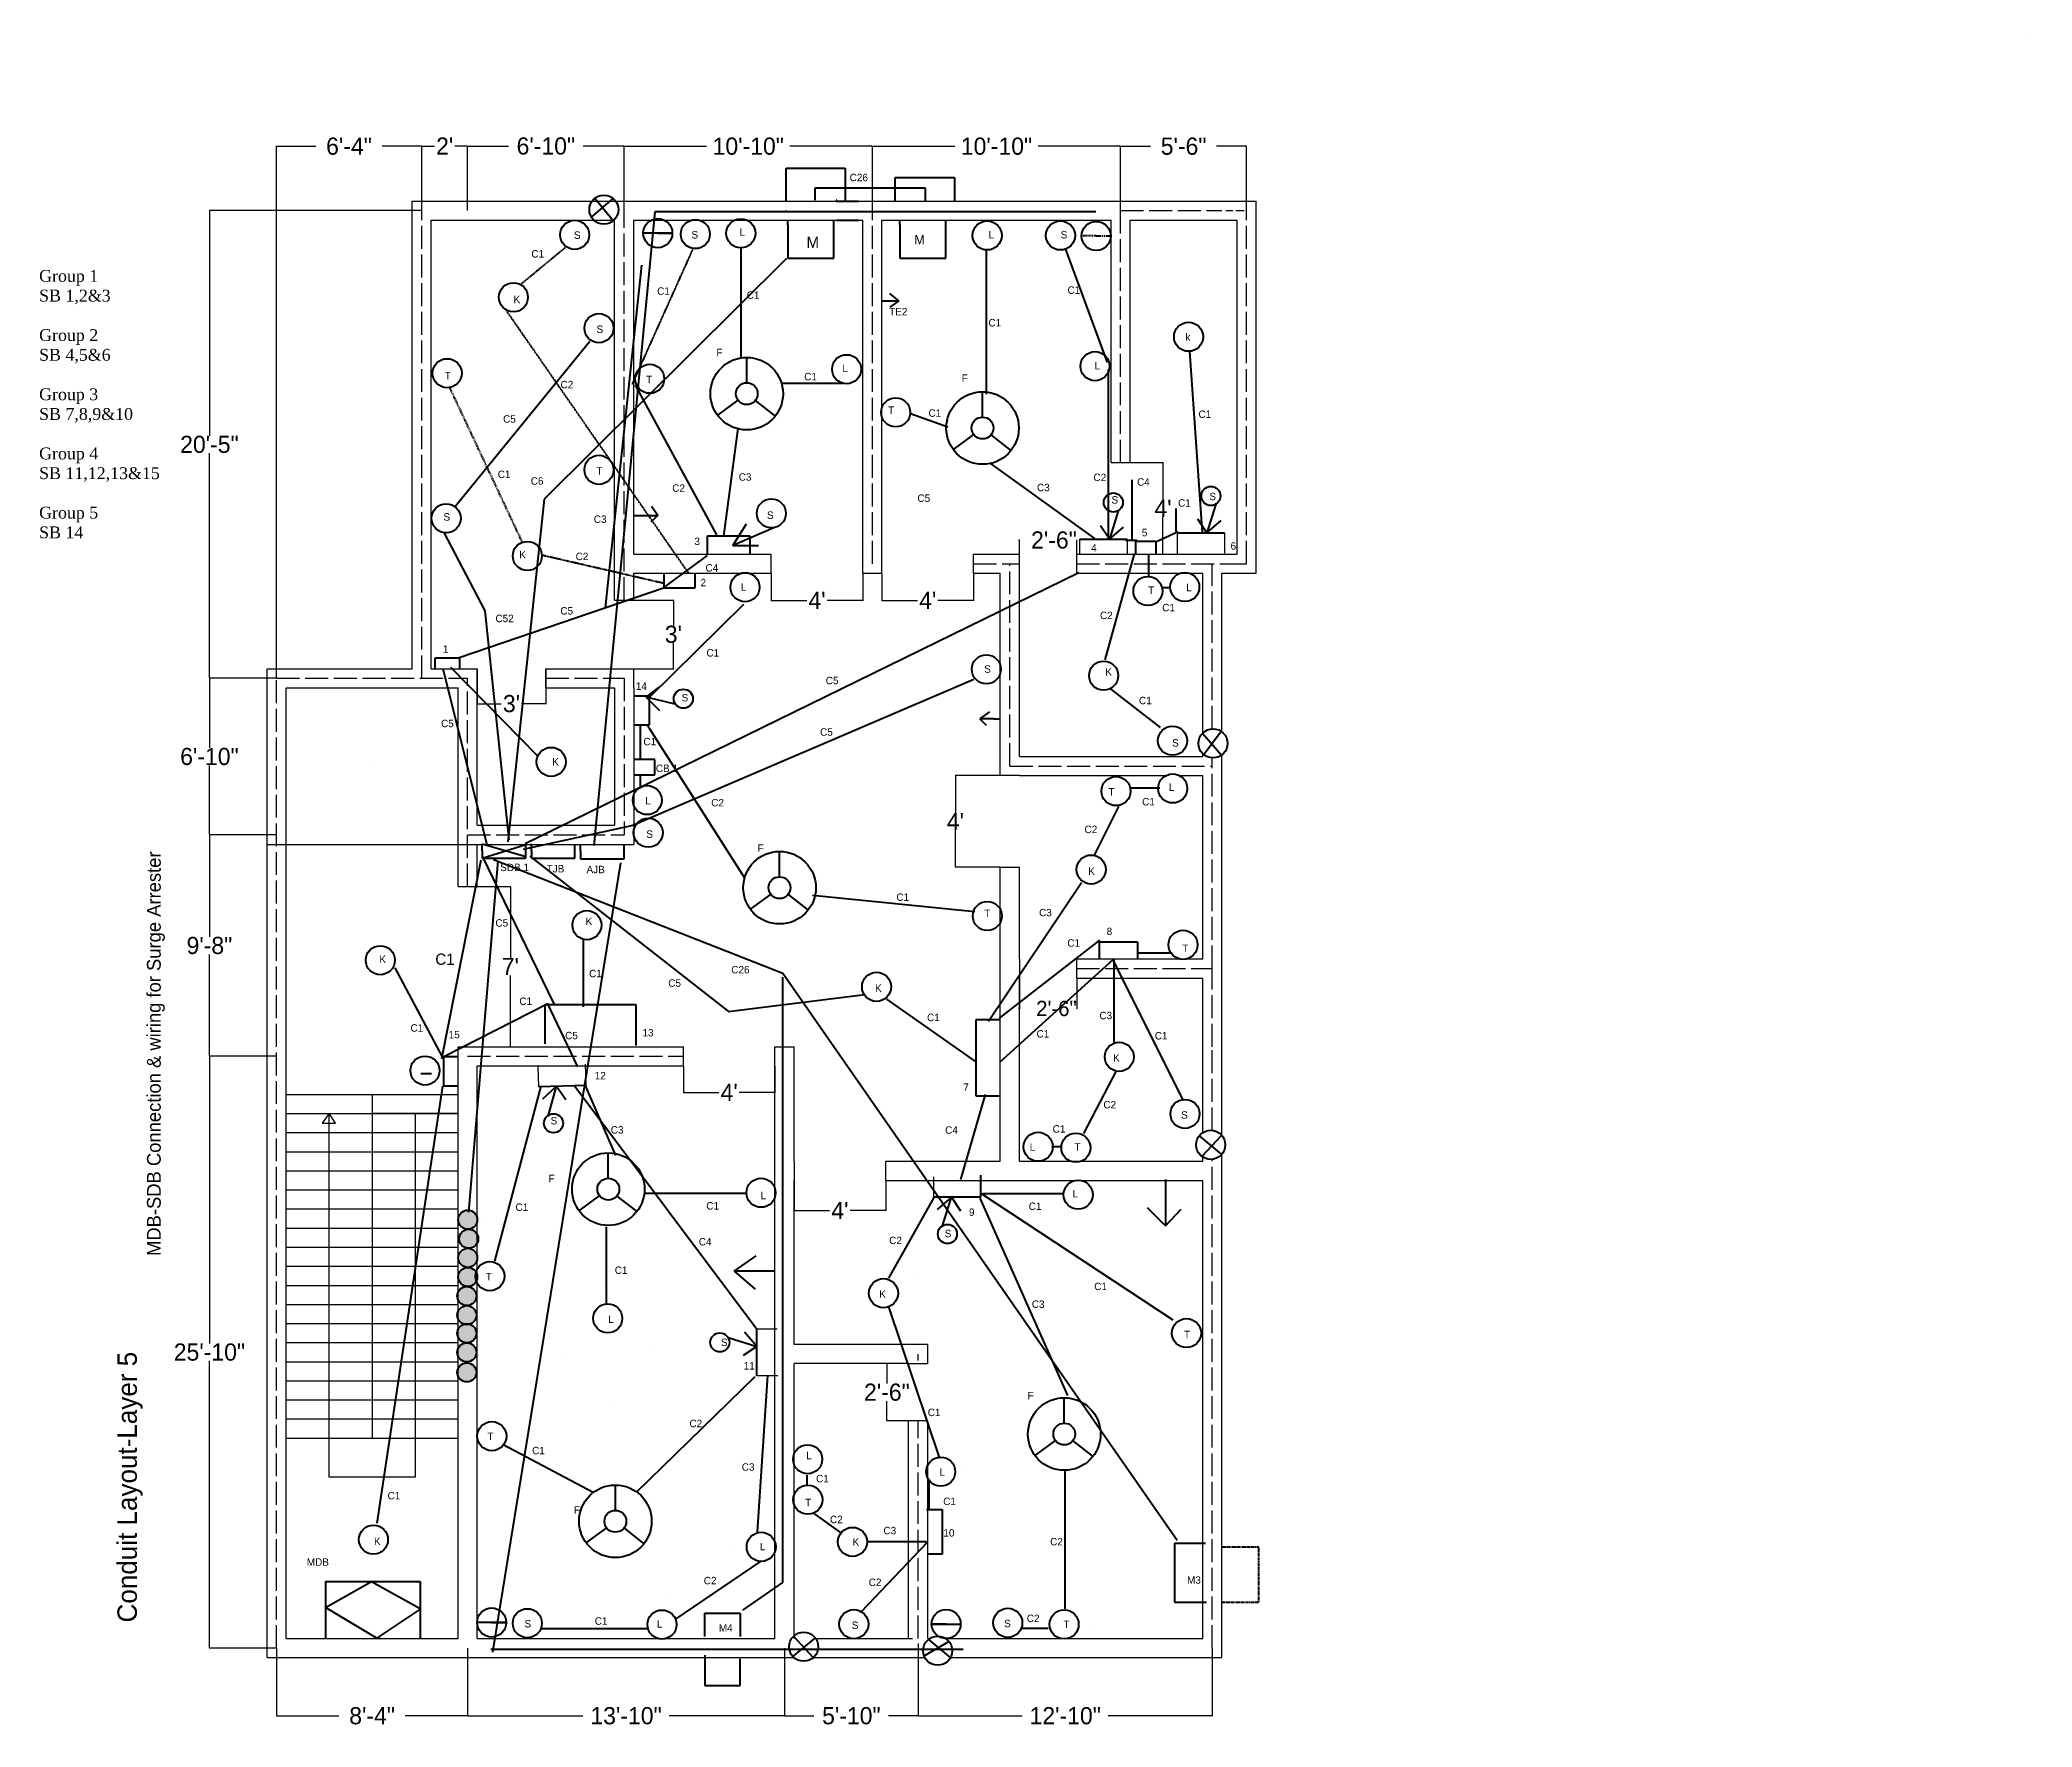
# Model space of a CAD drawing. Header units: inches. Extents: x -160 to 883, y -66 to 818.
import ezdxf

# ---------------------------------------------------------------- set-up
doc = ezdxf.new("R2010")
doc.units = ezdxf.units.IN
doc.header["$MEASUREMENT"] = 0
for name, pattern in [('ACAD_ISO02W100', [15, 12, -3]), ('ACAD_ISO03W100', [30, 12, -18]), ('DASHED', [0.75, 0.5, -0.25]), ('DASHED2', [0.375, 0.25, -0.125]), ('DASHEDX2', [1.5, 1, -0.5]), ('PHANTOMX2', [5, 2.5, -0.5, 0.5, -0.5, 0.5, -0.5])]:
    doc.linetypes.add(name, pattern=pattern)
doc.dimstyles.get("Standard").update_dxf_attribs({"dimtxt": 9, "dimasz": 0.18, "dimexe": 0.18, "dimexo": 0.0625, "dimgap": 0.09, "dimtad": 0, "dimtih": 1, "dimtoh": 1, "dimdec": 0, "dimzin": 0, "dimdsep": 46, "dimlunit": 3, "dimtxsty": 'Standard', "dimcen": 0.09, "dimaunit": 1, "dimadec": 0, "dimazin": 0, "dimtfac": 1, "dimtdec": 0, "dimtofl": 0, "dimtmove": 0, "dimatfit": 3, "dimfxl": 1, "dimtolj": 1, "dimtzin": 0, "dimarcsym": 0})

msp = doc.modelspace()

# ---------------------------------------------------------------- texts
at = {"lineweight": 106, "attachment_point": 1}
for s, insert, char_height, width in [('{\\fTimes New Roman|b0|i0|c0|p18;8888}', (883, 817.6), 0.1, 366.82), ('{\\C3;C26}', (264, 747.4), 3.9, 189.69), ('S', (119.6, 717.2), 3.9, 189.69), ('S', (181.2, 717.4), 3.9, 189.69), ('L', (206.3, 718.8), 3.9, 189.69), ('{\\C3;M}', (241.4, 714.4), 5.9, 189.69), ('{\\C3;M}', (297.9, 715.3), 4.9, 189.69), ('L', (336.8, 717.4), 3.9, 189.69), ('S', (374.5, 717.4), 3.9, 189.69), ('C1', (97.3, 707.4), 3.9, 189.69), ('{\\fTimes New Roman|b0|i0|c0|p18;\\C1;Group 1 \\PSB 1,2&3\\P\\PGroup 2\\PSB 4,5&6\\P\\PGroup 3\\PSB 7,8,9&10\\P\\PGroup 4\\PSB 11,12,13&15\\P\\PGroup 5\\PSB 14}', (-160.5, 697), 6.2, 111.5), ('K', (88, 683.5), 3.9, 189.69), ('C1', (163.2, 687.9), 3.9, 189.69), ('C1', (210.1, 685.8), 3.9, 189.69), ('C1', (378.1, 688.4), 3.9, 189.69), ('{\\C3;S}', (131.4, 667.9), 3.9, 189.69), ('  TE2', (281.8, 677.1), 3.9, 189.69), ('C1', (336.7, 671.3), 3.9, 189.69), ('k', (439.8, 663.8), 3.9, 189.69), ('F', (194.2, 655.7), 3.9, 189.69), ('L', (260.2, 647.4), 3.9, 189.69), ('L', (392.3, 648.8), 3.9, 189.69), ('T', (52, 643.6), 3.9, 189.69), ('C2', (112.6, 638.9), 3.9, 189.69), ('T', (157.4, 641.6), 3.9, 189.69), ('C1', (240.2, 643.1), 3.9, 189.69), ('F', (322.7, 642.3), 3.9, 189.69), ('{\\C3;C5}', (82.5, 620.9), 3.9, 189.69), ('T', (284.2, 625.5), 3.9, 189.69), ('C1', (305.3, 624), 3.9, 189.69), ('C1', (446.7, 623.4), 3.9, 189.69), ('C1', (79.7, 591.9), 3.9, 189.69), ('{\\C3;C6}', (97, 588.4), 3.9, 189.69), ('T', (131.4, 593.7), 3.9, 189.69), ('C2', (171.1, 584.7), 3.9, 189.69), ('C3', (205.9, 590.5), 3.9, 189.69), ('C3', (362.1, 585), 3.9, 189.69), ('C2', (391.7, 590.3), 3.9, 189.69), ('{\\C1;C4}', (414.5, 587.9), 3.9, 189.69), ('{\\C3;C5}', (299.5, 579.4), 3.9, 189.69), ('S', (401.1, 578.5), 3.9, 189.69), ('{\\C1;C1}', (436, 576.9), 3.9, 189.69), ('S', (452.4, 580.3), 3.9, 189.69), ('{\\C3;S}', (51.3, 569.6), 3.9, 189.69), ('C3', (130, 568.4), 3.9, 189.69), ('S', (220.7, 570.5), 3.9, 189.69), ('{\\C1;3}', (182.7, 556.8), 3.9, 189.69), ('{\\C1;4}', (390.5, 553.4), 3.9, 189.69), ('{\\C1;5}', (417, 561.4), 3.9, 189.69), ('{\\C1;6}', (463.5, 554.4), 3.9, 189.69), ('K', (91, 549.8), 3.9, 189.69), ('C2', (120.5, 548.9), 3.9, 189.69), ('{\\C1;C4}', (188.5, 542.9), 3.9, 189.69), ('{\\C1;2}', (185.9, 535.2), 3.9, 189.69), ('L', (207, 532.9), 3.9, 189.69), ('L', (440.3, 532.6), 3.9, 189.69), ('T', (420.3, 531.2), 3.9, 189.69), ('C1', (427.7, 522.1), 3.9, 189.69), ('{\\C3;C52}', (78.5, 516.4), 3.9, 189.69), ('{\\C1;C5}', (112.5, 520.4), 3.9, 189.69), ('C2', (395.1, 518), 3.9, 189.69), ('{\\C1;1}', (51, 500.4), 3.9, 189.69), ('C1', (189, 498.4), 3.9, 189.69), ('{\\C1;14}', (152, 480.9), 3.9, 189.69), ('{\\C1;C5}', (251.5, 483.9), 3.9, 189.69), ('{\\C3;S}', (334.5, 489.9), 3.9, 189.69), ('K', (397.9, 488.4), 3.9, 189.69), ('S', (176, 474.9), 3.9, 189.69), ('C1', (415.5, 473.4), 3.9, 189.69), ('{\\C1;C5}', (50, 461.4), 3.9, 189.69), ('C1', (156, 451.9), 3.9, 189.69), ('{\\C3;C5}', (248.5, 456.9), 3.9, 189.69), ('S', (432.9, 451.2), 3.9, 189.69), ('K', (108.2, 441.3), 3.9, 189.69), ('{\\C4;CB 1}', (162.5, 437.9), 3.9, 189.69), ('L', (431.2, 428), 3.9, 189.69), ('L', (157, 420.9), 3.9, 189.69), ('C2', (191.5, 419.9), 3.9, 189.69), ('T', (399.5, 425.6), 3.9, 189.69), ('C1', (417.2, 420.4), 3.9, 189.69), ('{\\C3;S}', (157.5, 403.4), 3.9, 189.69), ('C2', (387, 405.9), 3.9, 189.69), ('{\\C1;SDB 1}', (81, 386), 3.9, 189.69), ('F', (215.8, 396.1), 3.9, 189.69), ('{\\C54;TJB}', (105.3, 385.3), 3.9, 189.69), ('{\\C4;AJB}', (126.2, 384.9), 3.9, 189.69), ('K', (388.9, 384), 3.9, 189.69), ('C1', (288.5, 370.4), 3.9, 189.69), ('{\\C1;C5}', (78.5, 356.9), 3.9, 189.69), ('K', (125.7, 357.7), 3.9, 189.69), ('T', (334.5, 361.9), 3.9, 189.69), ('C3', (363.2, 362.3), 3.9, 189.69), ('{\\C1;C1}', (378, 346.4), 3.9, 189.69), ('{\\C1;8}', (398.6, 352.5), 3.9, 189.69), ('K', (17.7, 337.9), 3.9, 189.69), ('\\pt5.9;{\\C4;C1 }', (47, 338.9), 5.9, 189.69), ('T', (438.2, 343.6), 3.9, 189.69), ('C1', (127.5, 330.4), 3.9, 189.69), ('{\\C1;C5}', (169, 325.4), 3.9, 189.69), ('{\\C3;C26}', (202, 332.4), 3.9, 189.69), ('{\\C1;C1}', (91, 315.9), 3.9, 189.69), ('K', (277.3, 322.7), 3.9, 189.69), ('C1', (304.5, 307.4), 3.9, 189.69), ('C3', (394.8, 308.4), 3.9, 189.69), ('C1', (34, 301.9), 3.9, 189.69), ('{\\C1;15}', (54, 298.4), 3.9, 189.69), ('{\\C1;C5}', (115, 297.9), 3.9, 189.69), ('{\\C1;13}', (155.5, 299.4), 3.9, 182.19), ('C1', (361.9, 298.8), 3.9, 189.69), ('C1', (423.8, 297.8), 3.9, 189.69), ('K', (402, 286.2), 3.9, 189.69), ('{\\C1;12}', (130.5, 276.9), 3.9, 189.69), ('{\\C1;7}', (323.5, 270.9), 3.9, 189.69), ('C2', (396.9, 261.7), 3.9, 189.69), ('S', (107.4, 253.3), 3.9, 189.69), ('S', (437.6, 256.3), 3.9, 189.69), ('C3', (138.9, 248.5), 3.9, 189.69), ('{\\C1;C4}', (314, 248.4), 3.9, 189.69), ('C1', (370.3, 249), 3.9, 189.69), ('L', (358.3, 239.5), 3.9, 189.69), ('T', (381.8, 239.5), 3.9, 189.69), ('F', (106.3, 223), 3.9, 189.69), ('C1', (188.9, 208.7), 3.9, 189.69), ('L', (217.3, 214.1), 3.9, 189.69), ('L', (380.7, 215.1), 3.9, 189.69), ('C1', (89, 208), 3.9, 189.69), ('{\\C1;9}', (326.5, 205.4), 3.9, 189.69), ('C1', (357.8, 208.5), 3.9, 189.69), ('{\\C1;C4}', (185, 189.9), 3.9, 189.69), ('C2', (284.7, 190.6), 3.9, 189.69), ('S', (313.8, 194.2), 3.9, 189.69), ('T', (73.4, 171.6), 3.9, 189.69), ('C1', (141, 175), 3.9, 189.69), ('K', (279.5, 162.5), 3.9, 189.69), ('C3', (359.4, 157.2), 3.9, 189.69), ('C1', (392.1, 166.5), 3.9, 189.69), ('L', (137.5, 149.3), 3.9, 189.69), ('S', (196.6, 137.2), 3.9, 189.69), ('T', (439.1, 141.3), 3.9, 189.69), ('{\\C1;11}', (208.5, 124.9), 3.9, 189.69), ('F', (357.2, 109.3), 3.9, 189.69), ('C2', (180.1, 94.7), 3.9, 189.69), ('C1', (304.9, 100.5), 3.9, 189.69), ('T', (74.3, 88), 3.9, 189.69), ('C1', (97.7, 80.5), 3.9, 189.69), ('L', (241.2, 77.9), 3.9, 189.69), ('C3', (207.5, 71.9), 3.9, 189.69), ('C1', (246.4, 65.8), 3.9, 189.69), ('L', (311.1, 69.3), 3.9, 189.69), ('C1', (22, 56.9), 3.9, 189.69), ('T', (240.7, 53.3), 3.9, 189.69), ('{\\C1;C1}', (313, 53.9), 3.9, 189.69), ('F', (119.6, 49.4), 3.9, 189.69), ('C2', (253.7, 44.4), 3.9, 189.69), ('K', (14.9, 32.9), 3.9, 189.69), ('K', (265.5, 32.6), 3.9, 189.69), ('C3', (281.7, 38.6), 3.9, 189.69), ('{\\C1;10}', (313.1, 37.4), 3.9, 189.69), ('C2', (369, 32.8), 3.9, 189.69), ('{\\C1;MDB}', (-20.3, 22.1), 3.9, 189.69), ('L', (217, 30.2), 3.9, 189.69), ('C2', (187.6, 12.4), 3.9, 189.69), ('C2', (274, 11.5), 3.9, 189.69), ('{\\C3;M3}', (440.7, 12.7), 3.9, 189.69), ('S', (93.7, -10.2), 3.9, 189.69), ('C1', (130.5, -8.8), 3.9, 189.69), ('L', (163, -10.3), 3.9, 189.69), ('S', (344.9, -10.1), 3.9, 189.69), ('C2', (356.8, -7.4), 3.9, 189.69), ('{\\C3;M4}', (195.5, -12.4), 3.9, 189.69), ('S', (265.1, -11), 3.9, 189.69), ('T', (376, -10.5), 3.9, 189.69)]:
    msp.add_mtext(s, dxfattribs=dict(at, insert=insert, char_height=char_height, width=width))
at = {"lineweight": 106, "attachment_point": 1, "rotation": 90}
for s, insert, char_height, width in [('MDB-SDB Connection & wiring for Surge Arrester', (-104, 180.5), 7.2, 339.244), ('Conduit Layout-Layer 5', (-119.5, -11.5), 10.2, 219)]:
    msp.add_mtext(s, dxfattribs=dict(at, insert=insert, char_height=char_height, width=width))

# ---------------------------------------------------------------- blocks, each defined once
blk = doc.blocks.new('*D1')
at = {"color": 0, "lineweight": -2}
for p, q in [((-36.2, 285.1), (-71.5, 285.1)), ((-71.3, 284.9), (-71.3, 134.7)), ((-71.3, -24.7), (-71.3, 125.5)), ((-36.2, -24.9), (-71.5, -24.9))]:
    blk.add_line(p, q, dxfattribs=at)
at = {"color": 0}
for points in [[(-71.3, 284.9), (-71.3, 284.9), (-71.3, 285.1)], [(-71.3, -24.7), (-71.3, -24.7), (-71.3, -24.9)]]:
    blk.add_solid(points, dxfattribs=at)
at = {"layer": 'Defpoints', "color": 0}
for p in [(-71.3, 285.1), (-36.1, 285.1), (-36.1, -24.9)]:
    blk.add_point(p, dxfattribs=at)
at = {"color": 0, "insert": (-71.3, 130.1), "char_height": 9, "attachment_point": 5}
blk.add_mtext('\\A1;25\'-10"', dxfattribs=at)
blk = doc.blocks.new('*D2')
at = {"color": 0, "lineweight": -2}
for p, q in [((-36.2, 401.1), (-71.5, 401.1)), ((-71.3, 400.9), (-71.3, 347.7)), ((-71.3, 285.3), (-71.3, 338.5)), ((-36.2, 285.1), (-71.5, 285.1))]:
    blk.add_line(p, q, dxfattribs=at)
at = {"color": 0}
for points in [[(-71.3, 400.9), (-71.3, 400.9), (-71.3, 401.1)], [(-71.3, 285.3), (-71.3, 285.3), (-71.3, 285.1)]]:
    blk.add_solid(points, dxfattribs=at)
at = {"layer": 'Defpoints', "color": 0}
for p in [(-71.3, 401.1), (-36.1, 401.1), (-36.1, 285.1)]:
    blk.add_point(p, dxfattribs=at)
at = {"color": 0, "insert": (-71.3, 343.1), "char_height": 9, "attachment_point": 5}
blk.add_mtext('\\A1;9\'-8"', dxfattribs=at)
blk = doc.blocks.new('*D3')
at = {"color": 0, "lineweight": -2}
for p, q in [((-36.2, 483.1), (-71.5, 483.1)), ((-71.3, 482.9), (-71.3, 446.7)), ((-71.3, 401.3), (-71.3, 437.5)), ((-36.2, 401.1), (-71.5, 401.1))]:
    blk.add_line(p, q, dxfattribs=at)
at = {"color": 0}
for points in [[(-71.3, 482.9), (-71.3, 482.9), (-71.3, 483.1)], [(-71.3, 401.3), (-71.3, 401.3), (-71.3, 401.1)]]:
    blk.add_solid(points, dxfattribs=at)
at = {"layer": 'Defpoints', "color": 0}
for p in [(-71.3, 483.1), (-36.1, 483.1), (-36.1, 401.1)]:
    blk.add_point(p, dxfattribs=at)
at = {"color": 0, "insert": (-71.3, 442.1), "char_height": 9, "attachment_point": 5}
blk.add_mtext('\\A1;6\'-10"', dxfattribs=at)
blk = doc.blocks.new('*D4')
at = {"color": 0, "lineweight": -2}
for p, q in [((39.8, 728.1), (-71.5, 728.1)), ((-71.3, 727.9), (-71.3, 610.2)), ((-71.3, 483.3), (-71.3, 601)), ((-36.2, 483.1), (-71.5, 483.1))]:
    blk.add_line(p, q, dxfattribs=at)
at = {"color": 0}
for points in [[(-71.3, 727.9), (-71.3, 727.9), (-71.3, 728.1)], [(-71.3, 483.3), (-71.3, 483.3), (-71.3, 483.1)]]:
    blk.add_solid(points, dxfattribs=at)
at = {"layer": 'Defpoints', "color": 0}
for p in [(-71.3, 728.1), (39.9, 728.1), (-36.1, 483.1)]:
    blk.add_point(p, dxfattribs=at)
at = {"color": 0, "insert": (-71.3, 605.6), "char_height": 9, "attachment_point": 5}
blk.add_mtext('\\A1;20\'-5"', dxfattribs=at)
blk = doc.blocks.new('*D5')
at = {"color": 0, "lineweight": -2}
for p, q in [((299.9, -25.2), (299.9, -60.6)), ((453.9, -25), (453.9, -60.6)), ((300, -60.4), (354.3, -60.4)), ((453.7, -60.4), (399.4, -60.4))]:
    blk.add_line(p, q, dxfattribs=at)
at = {"color": 0}
for points in [[(300, -60.4), (300, -60.5), (299.9, -60.4)], [(453.7, -60.4), (453.7, -60.5), (453.9, -60.4)]]:
    blk.add_solid(points, dxfattribs=at)
at = {"layer": 'Defpoints', "color": 0}
for p in [(299.9, -25.1), (453.9, -24.9), (299.9, -60.4)]:
    blk.add_point(p, dxfattribs=at)
at = {"color": 0, "insert": (376.9, -60.4), "char_height": 9, "attachment_point": 5}
blk.add_mtext('\\A1;12\'-10"', dxfattribs=at)
blk = doc.blocks.new('*D6')
at = {"color": 0, "lineweight": -2}
for p, q in [((229.9, -25), (229.9, -60.6)), ((299.9, -25.2), (299.9, -60.6)), ((230, -60.4), (245.3, -60.4)), ((299.7, -60.4), (284.4, -60.4))]:
    blk.add_line(p, q, dxfattribs=at)
at = {"color": 0}
for points in [[(230, -60.4), (230, -60.5), (229.9, -60.4)], [(299.7, -60.4), (299.7, -60.5), (299.9, -60.4)]]:
    blk.add_solid(points, dxfattribs=at)
at = {"layer": 'Defpoints', "color": 0}
for p in [(229.9, -24.9), (299.9, -25.1), (229.9, -60.4)]:
    blk.add_point(p, dxfattribs=at)
at = {"color": 0, "insert": (264.9, -60.4), "char_height": 9, "attachment_point": 5}
blk.add_mtext('\\A1;5\'-10"', dxfattribs=at)
blk = doc.blocks.new('*D7')
at = {"color": 0, "lineweight": -2}
for p, q in [((63.9, -25), (63.9, -60.6)), ((229.9, -25), (229.9, -60.6)), ((64, -60.4), (124.3, -60.4)), ((229.7, -60.4), (169.4, -60.4))]:
    blk.add_line(p, q, dxfattribs=at)
at = {"color": 0, "lineweight": 106}
for points in [[(64, -60.4), (64, -60.5), (63.9, -60.4)], [(229.7, -60.4), (229.7, -60.5), (229.9, -60.4)]]:
    blk.add_solid(points, dxfattribs=at)
at = {"layer": 'Defpoints', "color": 0, "lineweight": 106}
for p in [(63.9, -24.9), (229.9, -24.9), (63.9, -60.4)]:
    blk.add_point(p, dxfattribs=at)
at = {"color": 0, "insert": (146.9, -60.4), "char_height": 9, "attachment_point": 5}
blk.add_mtext('\\A1;13\'-10"', dxfattribs=at)
blk = doc.blocks.new('*D8')
at = {"color": 0, "lineweight": -2}
for p, q in [((-36.1, -25), (-36.1, -60.6)), ((63.9, -25), (63.9, -60.6)), ((-36, -60.4), (-3.5, -60.4)), ((63.7, -60.4), (31.2, -60.4))]:
    blk.add_line(p, q, dxfattribs=at)
at = {"color": 0}
for points in [[(-36, -60.4), (-36, -60.5), (-36.1, -60.4)], [(63.7, -60.4), (63.7, -60.5), (63.9, -60.4)]]:
    blk.add_solid(points, dxfattribs=at)
at = {"layer": 'Defpoints', "color": 0}
for p in [(-36.1, -24.9), (63.9, -24.9), (-36.1, -60.4)]:
    blk.add_point(p, dxfattribs=at)
at = {"color": 0, "insert": (13.9, -60.4), "char_height": 9, "attachment_point": 5}
blk.add_mtext('\\A1;8\'-4"', dxfattribs=at)
blk = doc.blocks.new('*D9')
at = {"color": 0, "lineweight": -2}
for p, q in [((176.9, 280), (176.9, 266)), ((224.9, 280), (224.9, 266)), ((177, 266.2), (195.5, 266.2)), ((224.7, 266.2), (206.2, 266.2))]:
    blk.add_line(p, q, dxfattribs=at)
at = {"color": 0}
for points in [[(177, 266.3), (177, 266.2), (176.9, 266.2)], [(224.7, 266.3), (224.7, 266.2), (224.9, 266.2)]]:
    blk.add_solid(points, dxfattribs=at)
at = {"layer": 'Defpoints', "color": 0}
for p in [(176.9, 280.1), (224.9, 280.1), (224.9, 266.2)]:
    blk.add_point(p, dxfattribs=at)
at = {"color": 0, "insert": (200.9, 266.2), "char_height": 9, "attachment_point": 5}
blk.add_mtext("\\A1;4'", dxfattribs=at)
blk = doc.blocks.new('*D10')
at = {"color": 0, "lineweight": -2}
for p, q in [((234.9, 220), (234.9, 204.1)), ((282.9, 220), (282.9, 204.1)), ((235, 204.3), (253.5, 204.3)), ((282.7, 204.3), (264.2, 204.3))]:
    blk.add_line(p, q, dxfattribs=at)
at = {"color": 0}
for points in [[(235, 204.3), (235, 204.3), (234.9, 204.3)], [(282.7, 204.3), (282.7, 204.3), (282.9, 204.3)]]:
    blk.add_solid(points, dxfattribs=at)
at = {"layer": 'Defpoints', "color": 0}
for p in [(234.9, 220.1), (282.9, 220.1), (234.9, 204.3)]:
    blk.add_point(p, dxfattribs=at)
at = {"color": 0, "insert": (258.9, 204.3), "char_height": 9, "attachment_point": 5}
blk.add_mtext("\\A1;4'", dxfattribs=at)
blk = doc.blocks.new('*D11')
at = {"color": 0, "lineweight": -2}
for p, q in [((294.8, 124.1), (283.3, 124.1)), ((283.5, 123.9), (283.5, 113.7)), ((283.5, 94.3), (283.5, 104.5)), ((294.8, 94.1), (283.3, 94.1))]:
    blk.add_line(p, q, dxfattribs=at)
at = {"color": 0}
for points in [[(283.4, 123.9), (283.5, 123.9), (283.5, 124.1)], [(283.4, 94.3), (283.5, 94.3), (283.5, 94.1)]]:
    blk.add_solid(points, dxfattribs=at)
at = {"layer": 'Defpoints', "color": 0}
for p in [(283.5, 124.1), (294.9, 124.1), (294.9, 94.1)]:
    blk.add_point(p, dxfattribs=at)
at = {"color": 0, "insert": (283.5, 109.1), "char_height": 9, "attachment_point": 5}
blk.add_mtext('\\A1;2\'-6"', dxfattribs=at)
blk = doc.blocks.new('*D12')
at = {"color": 0, "lineweight": -2}
for p, q in [((352.9, 326), (352.9, 309.9)), ((382.9, 326), (382.9, 309.9)), ((352.7, 310.1), (352.5, 310.1)), ((383, 310.1), (383.2, 310.1))]:
    blk.add_line(p, q, dxfattribs=at)
at = {"color": 0}
for points in [[(352.7, 310.1), (352.7, 310), (352.9, 310.1)], [(383, 310.1), (383, 310), (382.9, 310.1)]]:
    blk.add_solid(points, dxfattribs=at)
at = {"layer": 'Defpoints', "color": 0}
for p in [(352.9, 326.1), (382.9, 326.1), (382.9, 310.1)]:
    blk.add_point(p, dxfattribs=at)
at = {"color": 0, "insert": (372.3, 310.1), "char_height": 8, "attachment_point": 5}
blk.add_mtext('\\A1;2\'-6"', dxfattribs=at)
blk = doc.blocks.new('*D13')
at = {"color": 0, "lineweight": -2}
for p, q in [((342.8, 432.1), (319.2, 432.1)), ((319.4, 431.9), (319.4, 412.7)), ((319.4, 384.3), (319.4, 403.5)), ((342.8, 384.1), (319.2, 384.1))]:
    blk.add_line(p, q, dxfattribs=at)
at = {"color": 0}
for points in [[(319.4, 431.9), (319.4, 431.9), (319.4, 432.1)], [(319.4, 384.3), (319.4, 384.3), (319.4, 384.1)]]:
    blk.add_solid(points, dxfattribs=at)
at = {"layer": 'Defpoints', "color": 0}
for p in [(319.4, 432.1), (342.9, 432.1), (342.9, 384.1)]:
    blk.add_point(p, dxfattribs=at)
at = {"color": 0, "insert": (319.4, 408.1), "char_height": 9, "attachment_point": 5}
blk.add_mtext("\\A1;4'", dxfattribs=at)
blk = doc.blocks.new('*D14')
at = {"color": 0, "lineweight": -2}
for p, q in [((352.7, 555.5), (352.5, 555.5)), ((352.9, 548.2), (352.9, 555.7)), ((382.9, 548.2), (382.9, 555.7)), ((383, 555.5), (383.2, 555.5))]:
    blk.add_line(p, q, dxfattribs=at)
at = {"color": 0}
for points in [[(352.7, 555.5), (352.7, 555.5), (352.9, 555.5)], [(383, 555.5), (383, 555.5), (382.9, 555.5)]]:
    blk.add_solid(points, dxfattribs=at)
at = {"layer": 'Defpoints', "color": 0}
for p in [(352.9, 555.5), (352.9, 548.1), (382.9, 548.1)]:
    blk.add_point(p, dxfattribs=at)
at = {"color": 0, "insert": (371, 555.5), "char_height": 9, "attachment_point": 5}
blk.add_mtext('\\A1;2\'-6"', dxfattribs=at)
blk = doc.blocks.new('*D15')
at = {"color": 0, "lineweight": -2}
for p, q in [((410.9, 596.1), (428.3, 596.1)), ((428.1, 595.9), (428.1, 576.7)), ((428.1, 548.3), (428.1, 567.5)), ((410.9, 548.1), (428.3, 548.1))]:
    blk.add_line(p, q, dxfattribs=at)
at = {"color": 0}
for points in [[(428, 595.9), (428.1, 595.9), (428.1, 596.1)], [(428, 548.3), (428.1, 548.3), (428.1, 548.1)]]:
    blk.add_solid(points, dxfattribs=at)
at = {"layer": 'Defpoints', "color": 0}
for p in [(410.9, 596.1), (410.9, 548.1), (428.1, 548.1)]:
    blk.add_point(p, dxfattribs=at)
at = {"color": 0, "insert": (428.1, 572.1), "char_height": 9, "attachment_point": 5}
blk.add_mtext("\\A1;4'", dxfattribs=at)
blk = doc.blocks.new('*D16')
at = {"color": 0, "lineweight": -2}
for p, q in [((280.9, 538), (280.9, 523.7)), ((328.9, 538), (328.9, 523.7)), ((281, 523.9), (299.5, 523.9)), ((328.7, 523.9), (310.2, 523.9))]:
    blk.add_line(p, q, dxfattribs=at)
at = {"color": 0}
for points in [[(281, 523.9), (281, 523.9), (280.9, 523.9)], [(328.7, 523.9), (328.7, 523.9), (328.9, 523.9)]]:
    blk.add_solid(points, dxfattribs=at)
at = {"layer": 'Defpoints', "color": 0}
for p in [(280.9, 538.1), (328.9, 538.1), (328.9, 523.9)]:
    blk.add_point(p, dxfattribs=at)
at = {"color": 0, "insert": (304.9, 523.9), "char_height": 9, "attachment_point": 5}
blk.add_mtext("\\A1;4'", dxfattribs=at)
blk = doc.blocks.new('*D17')
at = {"color": 0, "lineweight": -2}
for p, q in [((222.9, 538), (222.9, 523.7)), ((270.9, 538), (270.9, 523.7)), ((223, 523.9), (241.5, 523.9)), ((270.7, 523.9), (252.2, 523.9))]:
    blk.add_line(p, q, dxfattribs=at)
at = {"color": 0}
for points in [[(223, 523.9), (223, 523.9), (222.9, 523.9)], [(270.7, 523.9), (270.7, 523.9), (270.9, 523.9)]]:
    blk.add_solid(points, dxfattribs=at)
at = {"layer": 'Defpoints', "color": 0}
for p in [(222.9, 538.1), (270.9, 538.1), (270.9, 523.9)]:
    blk.add_point(p, dxfattribs=at)
at = {"color": 0, "insert": (246.9, 523.9), "char_height": 9, "attachment_point": 5}
blk.add_mtext("\\A1;4'", dxfattribs=at)
blk = doc.blocks.new('*D18')
at = {"color": 0, "lineweight": -2}
for p, q in [((150.9, 524.1), (171.9, 524.1)), ((171.7, 523.9), (171.7, 510.7)), ((171.7, 488.3), (171.7, 501.5)), ((150.9, 488.1), (171.9, 488.1))]:
    blk.add_line(p, q, dxfattribs=at)
at = {"color": 0}
for points in [[(171.7, 523.9), (171.7, 523.9), (171.7, 524.1)], [(171.7, 488.3), (171.7, 488.3), (171.7, 488.1)]]:
    blk.add_solid(points, dxfattribs=at)
at = {"layer": 'Defpoints', "color": 0}
for p in [(150.9, 524.1), (171.7, 524.1), (150.9, 488.1)]:
    blk.add_point(p, dxfattribs=at)
at = {"color": 0, "insert": (171.7, 506.1), "char_height": 9, "attachment_point": 5}
blk.add_mtext("\\A1;3'", dxfattribs=at)
blk = doc.blocks.new('*D19')
at = {"color": 0, "lineweight": -2}
for p, q in [((68.9, 488), (68.9, 469.6)), ((104.9, 488), (104.9, 469.6)), ((69, 469.8), (81.5, 469.8)), ((104.7, 469.8), (92.2, 469.8))]:
    blk.add_line(p, q, dxfattribs=at)
at = {"color": 0}
for points in [[(69, 469.8), (69, 469.8), (68.9, 469.8)], [(104.7, 469.8), (104.7, 469.8), (104.9, 469.8)]]:
    blk.add_solid(points, dxfattribs=at)
at = {"layer": 'Defpoints', "color": 0}
for p in [(68.9, 488.1), (104.9, 488.1), (68.9, 469.8)]:
    blk.add_point(p, dxfattribs=at)
at = {"color": 0, "insert": (86.9, 469.8), "char_height": 9, "attachment_point": 5}
blk.add_mtext("\\A1;3'", dxfattribs=at)
blk = doc.blocks.new('*D20')
at = {"color": 0, "lineweight": -2}
for p, q in [((58.9, 374.1), (86.4, 374.1)), ((86.3, 373.9), (86.3, 336.7)), ((86.3, 290.3), (86.3, 327.5)), ((58.9, 290.1), (86.4, 290.1))]:
    blk.add_line(p, q, dxfattribs=at)
at = {"color": 0}
for points in [[(86.2, 373.9), (86.3, 373.9), (86.3, 374.1)], [(86.2, 290.3), (86.3, 290.3), (86.3, 290.1)]]:
    blk.add_solid(points, dxfattribs=at)
at = {"layer": 'Defpoints', "color": 0}
for p in [(58.9, 374.1), (58.9, 290.1), (86.3, 290.1)]:
    blk.add_point(p, dxfattribs=at)
at = {"color": 0, "insert": (86.3, 332.1), "char_height": 9, "attachment_point": 5}
blk.add_mtext("\\A1;7'", dxfattribs=at)
blk = doc.blocks.new('*D21')
at = {"color": 0, "lineweight": -2}
for p, q in [((-36.2, 483.2), (-36.2, 762)), ((-36, 761.8), (-15.5, 761.8)), ((39.7, 761.8), (19.2, 761.8)), ((39.9, 728.2), (39.9, 762))]:
    blk.add_line(p, q, dxfattribs=at)
at = {"color": 0}
for points in [[(-36, 761.8), (-36, 761.8), (-36.2, 761.8)], [(39.7, 761.8), (39.7, 761.8), (39.9, 761.8)]]:
    blk.add_solid(points, dxfattribs=at)
at = {"layer": 'Defpoints', "color": 0}
for p in [(39.9, 761.8), (39.9, 728.1), (-36.2, 483.1)]:
    blk.add_point(p, dxfattribs=at)
at = {"color": 0, "insert": (1.8, 761.8), "char_height": 9, "attachment_point": 5}
blk.add_mtext('\\A1;6\'-4"', dxfattribs=at)
blk = doc.blocks.new('*D22')
at = {"color": 0, "lineweight": -2}
for p, q in [((145.9, 728.2), (145.9, 762)), ((146, 761.8), (189, 761.8)), ((275.7, 761.8), (232.7, 761.8)), ((275.9, 728.2), (275.9, 762))]:
    blk.add_line(p, q, dxfattribs=at)
at = {"color": 0}
for points in [[(146, 761.8), (146, 761.8), (145.9, 761.8)], [(275.7, 761.8), (275.7, 761.8), (275.9, 761.8)]]:
    blk.add_solid(points, dxfattribs=at)
at = {"layer": 'Defpoints', "color": 0}
for p in [(275.9, 761.8), (145.9, 728.1), (275.9, 728.1)]:
    blk.add_point(p, dxfattribs=at)
at = {"color": 0, "insert": (210.9, 761.8), "char_height": 9, "attachment_point": 5}
blk.add_mtext('\\A1;10\'-10"', dxfattribs=at)
blk = doc.blocks.new('*D23')
at = {"color": 0, "lineweight": -2}
for p, q in [((275.9, 728.2), (275.9, 762)), ((276, 761.8), (319, 761.8)), ((405.7, 761.8), (362.7, 761.8)), ((405.9, 728.2), (405.9, 762))]:
    blk.add_line(p, q, dxfattribs=at)
at = {"color": 0}
for points in [[(276, 761.8), (276, 761.8), (275.9, 761.8)], [(405.7, 761.8), (405.7, 761.8), (405.9, 761.8)]]:
    blk.add_solid(points, dxfattribs=at)
at = {"layer": 'Defpoints', "color": 0}
for p in [(405.9, 761.8), (275.9, 728.1), (405.9, 728.1)]:
    blk.add_point(p, dxfattribs=at)
at = {"color": 0, "insert": (340.9, 761.8), "char_height": 9, "attachment_point": 5}
blk.add_mtext('\\A1;10\'-10"', dxfattribs=at)
blk = doc.blocks.new('*D24')
at = {"color": 0, "lineweight": -2}
for p, q in [((405.9, 728.2), (405.9, 762)), ((406, 761.8), (421.5, 761.8)), ((471.7, 761.8), (456.2, 761.8)), ((471.9, 728.2), (471.9, 762))]:
    blk.add_line(p, q, dxfattribs=at)
at = {"color": 0}
for points in [[(406, 761.8), (406, 761.8), (405.9, 761.8)], [(471.7, 761.8), (471.7, 761.8), (471.9, 761.8)]]:
    blk.add_solid(points, dxfattribs=at)
at = {"layer": 'Defpoints', "color": 0}
for p in [(471.9, 761.8), (405.9, 728.1), (471.9, 728.1)]:
    blk.add_point(p, dxfattribs=at)
at = {"color": 0, "insert": (438.9, 761.8), "char_height": 9, "attachment_point": 5}
blk.add_mtext('\\A1;5\'-6"', dxfattribs=at)
blk = doc.blocks.new('*D25')
at = {"color": 0, "lineweight": -2}
for p, q in [((39.9, 728.2), (39.9, 762.1)), ((40, 761.9), (46.5, 761.9)), ((63.7, 761.9), (57.2, 761.9)), ((63.9, 728.2), (63.9, 762.1))]:
    blk.add_line(p, q, dxfattribs=at)
at = {"color": 0, "lineweight": 106}
for points in [[(40, 762), (40, 761.9), (39.9, 761.9)], [(63.7, 762), (63.7, 761.9), (63.9, 761.9)]]:
    blk.add_solid(points, dxfattribs=at)
at = {"layer": 'Defpoints', "color": 0, "lineweight": 106}
for p in [(63.9, 761.9), (39.9, 728.2), (63.9, 728.1)]:
    blk.add_point(p, dxfattribs=at)
at = {"color": 0, "insert": (51.9, 761.9), "char_height": 9, "attachment_point": 5}
blk.add_mtext("\\A1;2'", dxfattribs=at)
blk = doc.blocks.new('*D26')
at = {"color": 0, "lineweight": -2}
for p, q in [((63.9, 728.2), (63.9, 762.1)), ((64, 761.9), (85.3, 761.9)), ((145.7, 761.9), (124.4, 761.9)), ((145.9, 728.2), (145.9, 762.1))]:
    blk.add_line(p, q, dxfattribs=at)
at = {"color": 0}
for points in [[(64, 761.9), (64, 761.9), (63.9, 761.9)], [(145.7, 761.9), (145.7, 761.9), (145.9, 761.9)]]:
    blk.add_solid(points, dxfattribs=at)
at = {"layer": 'Defpoints', "color": 0}
for p in [(145.9, 761.9), (63.9, 728.2), (145.9, 728.2)]:
    blk.add_point(p, dxfattribs=at)
at = {"color": 0, "insert": (104.9, 761.9), "char_height": 9, "attachment_point": 5}
blk.add_mtext('\\A1;6\'-10"', dxfattribs=at)

# ---------------------------------------------------------------- dimensions: what is measured, and where the dimension line sits
for base, p1, p2, picture, middle in [((39.9, 761.8), (-36.2, 483.1), (39.9, 728.1), '*D21', (1.8, 761.8)), ((63.9, 761.9), (39.9, 728.2), (63.9, 728.1), '*D25', (51.9, 761.9)), ((145.9, 761.9), (63.9, 728.2), (145.9, 728.2), '*D26', (104.9, 761.9)), ((270.9, 523.9), (222.9, 538.1), (270.9, 538.1), '*D17', (246.9, 523.9)), ((328.9, 523.9), (280.9, 538.1), (328.9, 538.1), '*D16', (304.9, 523.9)), ((68.9, 469.8), (104.9, 488.1), (68.9, 488.1), '*D19', (86.9, 469.8)), ((224.9, 266.2), (176.9, 280.1), (224.9, 280.1), '*D9', (200.9, 266.2)), ((234.9, 204.3), (282.9, 220.1), (234.9, 220.1), '*D10', (258.9, 204.3)), ((299.9, -60.4), (453.9, -24.9), (299.9, -25.1), '*D5', (376.9, -60.4))]:
    dim = msp.add_linear_dim(base=base, p1=p1, p2=p2, dimstyle='Standard')
    dim.commit()
    dim.dimension.update_dxf_attribs({"geometry": picture, "text_midpoint": middle})
for base, p1, p2, picture, middle in [((275.9, 761.8), (145.9, 728.1), (275.9, 728.1), '*D22', (210.9, 761.8)), ((405.9, 761.8), (275.9, 728.1), (405.9, 728.1), '*D23', (340.9, 761.8)), ((471.9, 761.8), (405.9, 728.1), (471.9, 728.1), '*D24', (438.9, 761.8)), ((-36.1, -60.4), (63.9, -24.9), (-36.1, -24.9), '*D8', (13.9, -60.4)), ((63.9, -60.4), (229.9, -24.9), (63.9, -24.9), '*D7', (146.9, -60.4)), ((229.9, -60.4), (299.9, -25.1), (229.9, -24.9), '*D6', (264.9, -60.4))]:
    dim = msp.add_linear_dim(base=base, p1=p1, p2=p2, dimstyle='Standard', override={"dimtmove": 1})
    dim.commit()
    dim.dimension.update_dxf_attribs({"geometry": picture, "text_midpoint": middle})
for base, p1, p2, picture, middle in [((-71.3, 728.1), (-36.1, 483.1), (39.9, 728.1), '*D4', (-71.3, 605.6)), ((-71.3, 483.1), (-36.1, 401.1), (-36.1, 483.1), '*D3', (-71.3, 442.1)), ((-71.3, 401.1), (-36.1, 285.1), (-36.1, 401.1), '*D2', (-71.3, 343.1))]:
    dim = msp.add_linear_dim(base=base, p1=p1, p2=p2, angle=90, dimstyle='Standard', override={"dimtmove": 1})
    dim.commit()
    dim.dimension.update_dxf_attribs({"geometry": picture, "text_midpoint": middle})
for base, p1, p2, picture, middle in [((428.1, 548.1), (410.9, 596.1), (410.9, 548.1), '*D15', (428.1, 572.1)), ((171.7, 524.1), (150.9, 488.1), (150.9, 524.1), '*D18', (171.7, 506.1)), ((319.4, 432.1), (342.9, 384.1), (342.9, 432.1), '*D13', (319.4, 408.1)), ((86.3, 290.1), (58.9, 374.1), (58.9, 290.1), '*D20', (86.3, 332.1)), ((283.5, 124.1), (294.9, 94.1), (294.9, 124.1), '*D11', (283.5, 109.1))]:
    dim = msp.add_linear_dim(base=base, p1=p1, p2=p2, angle=90, dimstyle='Standard')
    dim.commit()
    dim.dimension.update_dxf_attribs({"geometry": picture, "text_midpoint": middle})
dim = msp.add_linear_dim(base=(352.9, 555.5), p1=(382.9, 548.1), p2=(352.9, 548.1), dimstyle='Standard')
dim.commit()
dim.dimension.update_dxf_attribs({"geometry": '*D14', "text_midpoint": (371, 555.5), "dimtype": 160})
dim = msp.add_linear_dim(base=(382.9, 310.1), p1=(352.9, 326.1), p2=(382.9, 326.1), dimstyle='Standard', override={"dimtxt": 8})
dim.commit()
dim.dimension.update_dxf_attribs({"geometry": '*D12', "text_midpoint": (372.3, 310.1), "dimtype": 160})
dim = msp.add_linear_dim(base=(-71.3, 285.1), p1=(-36.1, -24.9), p2=(-36.1, 285.1), angle=90, dimstyle='Standard')
dim.commit()
dim.dimension.update_dxf_attribs({"geometry": '*D1', "text_midpoint": (-71.3, 130.1), "dimtype": 160})

# ---------------------------------------------------------------- hatches: boundary and pattern name
at = {"lineweight": 106}
h = msp.add_hatch(color=6, dxfattribs=at)
edge = h.paths.add_edge_path()
edge.add_arc((63.5, 119.5), 5, 0, 360)
edge = h.paths.add_edge_path()
edge.add_arc((63.5, 130), 5, 0, 360)
edge = h.paths.add_edge_path()
edge.add_arc((63.5, 140), 5, 0, 360)
edge = h.paths.add_edge_path()
edge.add_arc((63.5, 149.5), 5, 0, 360)
edge = h.paths.add_edge_path()
edge.add_arc((63.5, 159.5), 5, 0, 360)
edge = h.paths.add_edge_path()
edge.add_arc((64, 169.5), 5, 0, 360)
edge = h.paths.add_edge_path()
edge.add_arc((64, 179.5), 5, 0, 360)
edge = h.paths.add_edge_path()
edge.add_arc((64.5, 189.5), 5, 0, 360)
edge = h.paths.add_edge_path()
edge.add_arc((64, 199.5), 5, 0, 360)

# ---------------------------------------------------------------- linework, layer by layer
for p, q in [((63.9, 733.1), (63.9, 749.1)), ((34.9, 733.1), (256.9, 733.1)), ((34.9, 488.1), (34.9, 733.1)), ((268.7, 733.1), (458.9, 733.1)), ((458.9, 733.1), (476.9, 733.1)), ((476.9, 538.1), (476.9, 733.1)), ((44.9, 723.1), (140.9, 723.1)), ((44.9, 488.1), (44.9, 723.1)), ((140.9, 524.1), (140.9, 723.1)), ((150.9, 548.1), (150.9, 723.1)), ((150.9, 723.1), (257.2, 723.1)), ((268.4, 723.1), (270.9, 723.1)), ((270.9, 538.1), (270.9, 723.1)), ((280.9, 538.1), (280.9, 723.1)), ((280.9, 723.1), (400.9, 723.1)), ((400.9, 596.1), (400.9, 723.1)), ((410.9, 596.1), (410.9, 723.1)), ((410.9, 723.1), (458.9, 723.1)), ((458.9, 723.1), (466.9, 723.1)), ((461.1, 728.1), (464.7, 728.1)), ((466.2, 728.1), (470.6, 728.1)), ((466.9, 548.1), (466.9, 723.1)), ((400.9, 596.1), (410.9, 596.1)), ((384.6, 548.1), (384.6, 555.9)), ((409.3, 555.9), (409.3, 548.1)), ((435.7, 548.3), (435.7, 559.3)), ((460.4, 559.3), (460.4, 548.6)), ((150.9, 548.1), (222.9, 548.1)), ((222.9, 538.1), (222.9, 548.1)), ((328.9, 548.1), (352.9, 548.1)), ((328.9, 538.1), (328.9, 548.1)), ((352.9, 442.1), (352.9, 548.1)), ((382.9, 538.1), (382.9, 548.1)), ((382.9, 548.1), (400.9, 548.1)), ((400.9, 548.1), (410.9, 548.1)), ((410.9, 548.1), (458.9, 548.1)), ((458.9, 548.1), (466.9, 548.1)), ((458.9, 543.1), (471.9, 543.1)), ((150.9, 538.1), (222.9, 538.1)), ((150.9, 524.1), (150.9, 538.1)), ((270.9, 538.1), (280.9, 538.1)), ((328.9, 538.1), (342.9, 538.1)), ((342.9, 432.1), (342.9, 538.1)), ((382.9, 538.1), (448.9, 538.1)), ((448.9, 454.4), (448.9, 538.1)), ((458.9, 538.1), (476.9, 538.1)), ((458.9, 455.2), (458.9, 538.1)), ((140.9, 524.1), (150.9, 524.1)), ((-41.1, -29.9), (-41.1, 488.1)), ((-41.1, 488.1), (34.9, 488.1)), ((44.9, 488.1), (68.9, 488.1)), ((68.9, 406.1), (68.9, 488.1)), ((104.9, 478.1), (104.9, 488.1)), ((104.9, 488.1), (150.9, 488.1)), ((150.9, 478.1), (150.9, 488.1)), ((-31.1, -19.9), (-31.1, 478.1)), ((-31.1, 478.1), (58.9, 478.1)), ((58.9, 374.1), (58.9, 478.1)), ((104.9, 478.1), (140.9, 478.1)), ((140.9, 478.1), (140.9, 406.1)), ((150.9, 478.1), (150.9, 396.1)), ((352.9, 442.1), (448.9, 442.1)), ((448.9, 442.1), (448.9, 443.7)), ((458.9, 290.1), (458.9, 442.9)), ((352.9, 432.1), (342.9, 432.1)), ((352.9, 432.1), (429.6, 432.1)), ((436.9, 432.1), (448.9, 432.1)), ((448.9, 336.1), (448.9, 432.1)), ((68.9, 406.1), (140.9, 406.1)), ((-41.1, 396.1), (150.9, 396.1)), ((68.9, 374.1), (68.9, 396.1)), ((342.9, 230.1), (342.9, 384.1)), ((342.9, 384.1), (352.9, 384.1)), ((352.9, 336.1), (352.9, 384.1)), ((58.9, 374.1), (68.9, 374.1)), ((352.9, 336.1), (352.9, 326.1)), ((382.9, 336.1), (448.9, 336.1)), ((382.9, 326.1), (382.9, 336.1)), ((352.9, 230.1), (352.9, 326.1)), ((382.9, 326.1), (448.9, 326.1)), ((448.9, 290.1), (448.9, 326.1)), ((-31.1, 280.1), (-31.1, 290.1)), ((58.9, -19.9), (58.9, 290.1)), ((58.9, 290.1), (176.9, 290.1)), ((176.9, 280.1), (176.9, 290.1)), ((224.9, 280.1), (224.9, 290.1)), ((224.9, 290.1), (234.9, 290.1)), ((234.9, 230.1), (234.9, 290.1)), ((448.9, 245.1), (448.9, 290.1)), ((458.9, 243.7), (458.9, 290.1)), ((68.9, -19.9), (68.9, 280.1)), ((68.9, 280.1), (176.9, 280.1)), ((101.2, 269.1), (100.8, 279.8)), ((125.5, 280.9), (125.8, 269.8)), ((224.9, -19.9), (224.9, 280.1)), ((-31.1, 265.1), (58.9, 265.1)), ((13.9, 265.1), (13.9, 85.1)), ((-31.1, 255.1), (58.9, 255.1)), ((-31.1, 255.1), (13.9, 255.1)), ((-8.6, 255.1), (-12.2, 250.1)), ((-8.6, 64.7), (-8.6, 255.1)), ((-5.2, 250.1), (-8.6, 255.1)), ((58.9, 255.1), (13.9, 255.1)), ((36.4, 255.1), (36.4, 64.7)), ((-31.1, 245.1), (58.9, 245.1)), ((-12.2, 250.1), (-5.2, 250.1)), ((-31.1, 235.1), (58.9, 235.1)), ((234.9, 230.1), (234.9, 220.1)), ((282.9, 230.1), (342.9, 230.1)), ((282.9, 220.1), (282.9, 230.1)), ((352.9, 230.1), (448.9, 230.1)), ((448.9, 230.1), (448.9, 232.4)), ((458.9, -29.9), (458.9, 233.7)), ((-31.1, 225.1), (58.9, 225.1)), ((234.9, 134.1), (234.9, 220.1)), ((282.9, 220.1), (448.9, 220.1)), ((308, 211.3), (308, 222)), ((448.9, -19.9), (448.9, 220.1)), ((-31.1, 215.1), (58.9, 215.1)), ((-31.1, 205.1), (58.9, 205.1)), ((-31.1, 195.1), (58.9, 195.1)), ((-31.1, 185.1), (58.9, 185.1)), ((-31.1, 175.1), (58.9, 175.1)), ((-31.1, 165.1), (58.9, 165.1)), ((-31.1, 155.1), (58.9, 155.1)), ((-31.1, 145.1), (58.9, 145.1)), ((215.3, 142.4), (226.1, 142.4)), ((-31.1, 135.1), (58.9, 135.1)), ((304.9, 134.1), (234.9, 134.1)), ((299.9, 125.8), (299.9, 129.1)), ((304.9, 124.1), (304.9, 134.1)), ((-31.1, 125.1), (58.9, 125.1)), ((-31.1, 115.1), (58.9, 115.1)), ((226.4, 117.7), (215.3, 117.7)), ((234.9, -19.9), (234.9, 124.1)), ((294.9, 124.1), (234.9, 124.1)), ((294.9, 124.1), (304.9, 124.1)), ((-31.1, 105.1), (58.9, 105.1)), ((-31.1, 95.1), (58.9, 95.1)), ((294.9, -19.9), (294.9, 94.1)), ((304.9, 94.1), (294.9, 94.1)), ((304.9, -19.9), (304.9, 94.1)), ((-31.1, 85.1), (58.9, 85.1)), ((36.4, 64.7), (-8.6, 64.7)), ((-31.1, -19.9), (58.9, -19.9)), ((68.9, -19.9), (224.9, -19.9)), ((246.1, -19.9), (296.9, -19.9)), ((314.3, -19.9), (448.9, -19.9)), ((-41.1, -29.9), (234.8, -29.9)), ((244.9, -29.9), (303.4, -29.9)), ((299.9, -22.5), (299.9, -25.1)), ((316.7, -29.9), (458.9, -29.9))]:
    msp.add_line(p, q)
for p, q in [((230.7, 750.4), (261.6, 750.4)), ((230.7, 733.1), (230.7, 750.4)), ((261.6, 750.4), (261.6, 733.1)), ((287.9, 745.4), (318.9, 745.4)), ((287.9, 733.1), (287.9, 745.4)), ((318.9, 745.4), (318.9, 733.1)), ((128.8, 724.7), (140.1, 734.5)), ((130.5, 734.6), (140.2, 722.9)), ((256.9, 733.1), (268.7, 733.1)), ((135.3, 728.6), (135.3, 728.6)), ((230.7, 728), (230.7, 728.1)), ((231.7, 720.7), (231.7, 723.1)), ((231.7, 720.7), (231.7, 703.2)), ((255.7, 720.7), (255.7, 723.1)), ((255.7, 703.2), (255.7, 720.7)), ((257.2, 723.1), (268.8, 723.1)), ((262.8, 728.2), (262.8, 728.2)), ((268.6, 723.3), (268.8, 723.1)), ((290.3, 720.8), (290.3, 723.1)), ((290.3, 720.8), (290.3, 703.2)), ((303.5, 723.1), (303.5, 723)), ((314.4, 720.8), (314.4, 723.1)), ((314.4, 703.2), (314.4, 720.8)), ((120, 715.4), (120, 715.4)), ((163.5, 716.3), (163.5, 716.3)), ((163.5, 716.3), (171.2, 716.3)), ((183.2, 715.8), (183.2, 715.8)), ((207, 705.7), (207, 705.7)), ((231.7, 703.2), (255.7, 703.2)), ((290.3, 703.2), (314.4, 703.2)), ((335.5, 707), (335.5, 631.9)), ((336, 706.2), (336, 706.2)), ((376.9, 708.2), (398.8, 648.5)), ((87.9, 682.7), (87.9, 682.7)), ((280.9, 680.8), (289.8, 680.8)), ((289.8, 680.8), (285.1, 684.7)), ((289.8, 680.8), (285.1, 677.6)), ((132.7, 666.5), (132.7, 666.5)), ((210.1, 637.9), (210.1, 651.2)), ((442, 654.4), (448.7, 559.3)), ((151.6, 636.6), (194.3, 558.2)), ((399.4, 644.9), (399.4, 556.3)), ((205.5, 628.8), (194.7, 621)), ((210.1, 632.2), (210.1, 632.2)), ((210.1, 632.2), (210.1, 632.2)), ((210.1, 632.2), (210.1, 632.2)), ((210.1, 632.2), (210.1, 632.2)), ((214.6, 628.6), (225, 620.4)), ((333.6, 619.9), (333.6, 633.2)), ((295.9, 621.9), (315.4, 614.8)), ((205.4, 614), (198, 557.6)), ((328.9, 610.8), (318.2, 602.9)), ((333.6, 614.2), (333.6, 614.2)), ((333.6, 614.2), (333.6, 614.2)), ((333.6, 614.2), (333.6, 614.2)), ((333.6, 614.2), (333.6, 614.2)), ((338, 610.6), (348.5, 602.3)), ((337.3, 595.9), (392.3, 556.3)), ((133.1, 590.6), (133.1, 590.6)), ((455.7, 574.3), (451.1, 559.3)), ((52.7, 566.9), (52.7, 566.9)), ((150.9, 568.4), (163.5, 568.4)), ((163.5, 568.4), (159.8, 565.1)), ((163.5, 568.4), (160.2, 573.1)), ((202.9, 552.7), (210, 564)), ((223, 569.5), (223, 569.5)), ((404.6, 570.8), (400, 555.9)), ((451.1, 559.3), (446.4, 566.5)), ((451.1, 559.3), (458.6, 565.8)), ((189.6, 548.1), (189.6, 557.8)), ((189.6, 557.8), (211.8, 557.8)), ((225.1, 562.2), (202.9, 552.7)), ((211.8, 557.8), (211.8, 548.1)), ((400, 555.9), (395.3, 563)), ((400, 555.9), (407.5, 562.3)), ((400, 555.9), (400, 555.9)), ((400, 555.9), (400, 555.9)), ((413.9, 548.1), (413.9, 554.9)), ((413.9, 554.9), (424.3, 554.9)), ((424.3, 554.9), (424.3, 548.1)), ((451.1, 559.3), (451.1, 559.3)), ((451.1, 559.3), (451.1, 559.3)), ((95.2, 547.2), (95.2, 547.2)), ((202.9, 552.7), (216.3, 552.7)), ((413, 548.3), (397.6, 492.8)), ((420.7, 536.5), (420.7, 547.8)), ((166.6, 538.4), (166.6, 530.5)), ((179, 539), (179.7, 538.1)), ((183.1, 530.5), (183.1, 537.9)), ((159, 473), (208.5, 522)), ((166.6, 530.5), (183.1, 530.5)), ((427.2, 530.6), (431.3, 530.6)), ((47, 493.8), (59.7, 493.8)), ((47, 488.1), (47, 493.8)), ((59.7, 493.8), (59.7, 488.1)), ((55, 489), (100.5, 442.5)), ((151, 474), (159, 474)), ((157.5, 473.3), (164.3, 478.4)), ((172.7, 469.6), (157.5, 473.3)), ((157.5, 473.3), (157.5, 473.3)), ((157.5, 473.3), (157.5, 473.3)), ((157.5, 473.3), (164.4, 466.2)), ((159, 474), (159, 458.5)), ((400, 478), (426.6, 457.4)), ((332, 462), (335.5, 458.5)), ((339.3, 461.8), (332.3, 461.8)), ((332.5, 462), (337.5, 465.5)), ((339.3, 461.8), (342.9, 461.8)), ((152, 458.5), (150.9, 458.5)), ((159, 458.5), (152, 458.5)), ((154.5, 458), (154.5, 458.5)), ((154.5, 440.5), (154.5, 458)), ((159, 457), (157.9, 458.5)), ((159, 457), (209, 378.5)), ((448.6, 454.5), (459, 442.6)), ((449.1, 442.8), (458.2, 454.8)), ((107.7, 439.3), (107.7, 439.3)), ((162, 440.5), (150.9, 440.5)), ((162, 432.5), (162, 440.5)), ((339.3, 444.1), (339.3, 444.1)), ((339.3, 444.1), (339.3, 444.1)), ((339.3, 444.1), (339.3, 444.1)), ((339.3, 444.1), (339.3, 444.1)), ((339.3, 444.1), (339.3, 444.1)), ((14.1, 436.7), (14.1, 436.7)), ((151.5, 432.5), (150.9, 432.5)), ((151.5, 432.5), (162, 432.5)), ((154.5, 426.5), (154.5, 432.5)), ((154.5, 426.5), (154.5, 426)), ((411.2, 425.8), (426.5, 425.8)), ((404.8, 415.9), (391.9, 390.1)), ((71.6, 392.8), (71.6, 396.3)), ((71.6, 396.3), (94.4, 389.7)), ((71.6, 388.9), (94.4, 396.1)), ((71.6, 392.8), (71.6, 388.9)), ((71.6, 388.9), (94.4, 388.9)), ((94.4, 388.9), (94.4, 396.1)), ((94.4, 388.9), (94.4, 388.9)), ((97.3, 392.8), (97.3, 396.3)), ((97.3, 392.8), (97.3, 388.9)), ((97.3, 388.9), (120.1, 388.9)), ((120.1, 388.9), (120.1, 396.1)), ((120.1, 388.9), (120.1, 388.9)), ((123.1, 392.5), (123.1, 396.1)), ((123.1, 392.5), (123.1, 388.6)), ((123.1, 388.6), (145.9, 388.6)), ((145.9, 388.6), (145.9, 395.8)), ((145.9, 388.6), (145.9, 388.6)), ((227.3, 379.1), (227.3, 392.5)), ((385.4, 376), (336.8, 303.4)), ((222.7, 370.1), (211.9, 362.2)), ((227.3, 373.4), (227.3, 373.4)), ((227.3, 373.4), (227.3, 373.4)), ((227.3, 373.4), (227.3, 373.4)), ((227.3, 373.4), (227.3, 373.4)), ((231.8, 369.9), (242.3, 361.6)), ((244.5, 369.5), (329.5, 361)), ((124.5, 346), (124.5, 311)), ((394.8, 336.2), (394.8, 345)), ((394.8, 345), (414.7, 345)), ((414.7, 345), (414.7, 336.2)), ((18.2, 335.4), (18.2, 335.4)), ((401.8, 335.6), (342.4, 281.8)), ((401.9, 335.5), (438.7, 262)), ((402.3, 335.9), (402.3, 291.9)), ((414.7, 339.2), (432.9, 339.2)), ((51, 284.5), (26, 331.5)), ((283.3, 315.1), (329.6, 282.6)), ((104.6, 291.7), (104.6, 312.3)), ((104.6, 312.3), (152.1, 312.3)), ((152.1, 312.3), (152.1, 290.8)), ((342.9, 304.2), (330, 304.2)), ((330, 304.2), (330, 264.3)), ((51.5, 269.5), (51.5, 285)), ((51.5, 285), (58.9, 285)), ((39.5, 276), (45, 276)), ((403.5, 277.4), (386.5, 244.7)), ((16.5, 40.5), (51, 269.5)), ((59, 269.5), (51.5, 269.5)), ((78.2, 177.8), (102.5, 269.5)), ((110.5, 269.4), (103.1, 262.7)), ((106.2, 254.3), (110.5, 269.4)), ((110.5, 269.4), (110.5, 269.4)), ((110.5, 269.4), (110.5, 269.4)), ((110.5, 269.4), (115.3, 262.4)), ((141.6, 233.2), (125.5, 270.2)), ((330, 264.3), (342.9, 264.3)), ((447, 243.4), (458.5, 233.8)), ((458.5, 243.4), (448.5, 232.6)), ((137.6, 221.2), (137.6, 234.5)), ((370.8, 237.8), (375.2, 237.8)), ((332.7, 211.3), (332.7, 222.9)), ((429.5, 220.5), (429.5, 196.2)), ((133, 212.1), (122.3, 204.3)), ((137.6, 215.5), (137.6, 215.5)), ((137.6, 215.5), (137.6, 215.5)), ((137.6, 215.5), (137.6, 215.5)), ((137.6, 215.5), (137.6, 215.5)), ((142.1, 211.9), (152.6, 203.7)), ((156.6, 213.4), (209.7, 213.4)), ((206.1, 213.6), (206.1, 213.6)), ((308, 211.2), (284.4, 168.8)), ((317.4, 211.3), (309.8, 204.9)), ((312.7, 196.3), (317.4, 211.3)), ((317.4, 211.3), (317.4, 211.3)), ((317.4, 211.3), (317.4, 211.3)), ((317.4, 211.3), (322, 204.1)), ((332.2, 210.8), (378.1, 107.4)), ((332.9, 213.2), (433.3, 147.1)), ((333.7, 213.2), (375.7, 213.2)), ((74.4, 200.5), (74.4, 200.5)), ((74.4, 200.5), (74.4, 200.5)), ((74.4, 200.5), (74.4, 200.5)), ((74.4, 200.5), (74.4, 200.5)), ((74.4, 200.5), (74.4, 200.5)), ((379.3, 202.5), (379.3, 202.5)), ((429.5, 196.2), (420, 205.7)), ((429.5, 196.2), (437.6, 205)), ((136.7, 155.5), (136.7, 195.7)), ((203.6, 172.5), (215.1, 180.6)), ((224.9, 172.5), (203.6, 172.5)), ((203.6, 172.5), (214.5, 163.1)), ((297.9, 171.1), (297.9, 171.1)), ((137.3, 161.4), (137.3, 161.4)), ((284.4, 153.9), (311.1, 74.4)), ((200.4, 137.7), (215.3, 133)), ((215.3, 133), (208.9, 140.6)), ((443.2, 143.4), (443.2, 143.4)), ((443.2, 143.4), (443.2, 143.4)), ((443.2, 143.4), (443.2, 143.4)), ((443.2, 143.4), (443.2, 143.4)), ((443.2, 143.4), (443.2, 143.4)), ((114.3, 129.4), (114.3, 129.4)), ((161.2, 133.5), (161.2, 133.5)), ((215.3, 133), (208.2, 128.4)), ((215.3, 133), (215.3, 133)), ((215.3, 133), (215.3, 133)), ((152.3, 56.8), (214.5, 117.4)), ((215.7, 36), (221.1, 117.8)), ((376.4, 93), (376.4, 106.3)), ((138.1, 102.3), (138.1, 102.3)), ((371.7, 83.9), (361, 76)), ((376.4, 87.2), (376.4, 87.2)), ((376.4, 87.2), (376.4, 87.2)), ((376.4, 87.2), (376.4, 87.2)), ((376.4, 87.2), (376.4, 87.2)), ((380.8, 83.7), (391.3, 75.4)), ((82.5, 81.7), (129.6, 56.8)), ((241.8, 60.4), (241.8, 65.7)), ((323.5, 67.5), (323.5, 67.5)), ((376.7, 68.3), (376.7, -4.4)), ((141.3, 47.2), (141.3, 60.6)), ((245.3, 45.5), (259.4, 35.5)), ((304.3, 47.7), (312.4, 47.7)), ((312.4, 47.7), (312.4, 24.3)), ((14.6, 31.9), (14.6, 31.9)), ((136.6, 38.1), (125.9, 30.3)), ((141.3, 41.5), (141.3, 41.5)), ((141.3, 41.5), (141.3, 41.5)), ((141.3, 41.5), (141.3, 41.5)), ((141.3, 41.5), (141.3, 41.5)), ((145.7, 38), (156.2, 29.7)), ((203.7, 28.1), (203.7, 28.1)), ((270.2, -5.8), (304.7, 30.5)), ((272.8, 30.9), (304.3, 30.9)), ((312.4, 24.3), (305.1, 24.3)), ((450.4, 29.8), (434.2, 29.8)), ((434.2, 29.8), (434.2, -0.8)), ((172.6, -9.9), (217.7, 20.7)), ((-10.5, -3.6), (13.6, 10)), ((-10.5, 9.9), (15.5, 9.9)), ((-10.5, 9.9), (-10.5, -8.6)), ((13.5, 10), (39, -4.2)), ((15.5, 9.9), (39, 9.9)), ((39, 9.9), (39, -5.5)), ((169.9, 0.6), (169.9, 0.6)), ((16, -19.5), (-10.5, -3.6)), ((-10.5, -8.6), (-10.5, -19.9)), ((39, -4.5), (16.1, -19.9)), ((39, -5.5), (39, -19.9)), ((188.2, -18.9), (188.2, -6.7)), ((188.2, -6.7), (206.6, -6.7)), ((206.6, -6.7), (206.6, -18.9)), ((434.2, -0.8), (450.9, -0.8)), ((17.3, -19.6), (16.9, -19.9)), ((17.3, -19.6), (18, -19.9)), ((84.1, -11.5), (68.9, -11.5)), ((76.5, -11.5), (76.5, -11.5)), ((76.5, -11.5), (84.1, -11.5)), ((95.2, -11.9), (95.2, -11.9)), ((102.1, -14.6), (158.2, -14.6)), ((246, -19.6), (233.8, -29.6)), ((234.5, -18.5), (244.9, -29.9)), ((305.3, -20.4), (316.8, -30)), ((314.5, -12.3), (306.9, -12.3)), ((306.9, -12.3), (322.1, -12.3)), ((353.7, -14.4), (367.9, -14.4)), ((392.8, -14.3), (392.8, -14.3)), ((392.8, -14.3), (392.8, -14.3)), ((392.8, -14.3), (392.8, -14.3)), ((392.8, -14.3), (392.8, -14.3)), ((392.8, -14.3), (392.8, -14.3)), ((188.2, -28.7), (188.2, -44.6)), ((206.6, -44.6), (206.6, -30.5)), ((303, -29), (316, -21.4)), ((188.2, -44.6), (206.6, -44.6))]:
    msp.add_line(p, q, dxfattribs=at)
at = {"color": 3, "lineweight": 106}
for p, q in [((246, 733.5), (246, 740)), ((246, 740), (303.5, 740)), ((303.5, 740), (303.5, 733.1)), ((231, 703), (104, 577)), ((155, 699.5), (136, 520)), ((128, 659.5), (57, 572.5)), ((104, 577), (85, 397.5)), ((51.5, 559.5), (73, 518.5)), ((73, 518.5), (85.5, 398.5)), ((329, 482.5), (150.5, 406)), ((150.5, 406), (93, 393.5)), ((229, 328.5), (77.5, 388)), ((435.5, 31.5), (229, 328.5)), ((229, 9.5), (229, 326.5)), ((208, -5), (229, 9.5))]:
    msp.add_line(p, q, dxfattribs=at)
at = {"linetype": 'ACAD_ISO02W100'}
for p, q in [((39.9, 483.1), (39.9, 728.1)), ((145.9, 524.1), (145.9, 728.1)), ((275.9, 543.1), (275.9, 728.1)), ((405.9, 728.1), (458.9, 728.1)), ((405.9, 596.1), (405.9, 728.1)), ((471.9, 543.1), (471.9, 728.1)), ((183.5, 543.1), (183.7, 543.1)), ((328.9, 543.1), (352.9, 543.1)), ((347.9, 437.1), (347.9, 543.1)), ((382.9, 543.1), (471.9, 543.1)), ((382.9, 543.1), (453.9, 543.1)), ((453.9, 456.6), (453.9, 543.1)), ((-36.1, -24.9), (-36.1, 483.1)), ((-36.1, 483.1), (58.9, 483.1)), ((63.9, 374.1), (63.9, 483.1)), ((104.9, 483.1), (145.9, 483.1)), ((145.9, 483.1), (145.9, 401.1)), ((453.9, 437.1), (453.9, 441.4)), ((347.9, 437.1), (453.9, 437.1)), ((453.9, 331.1), (453.9, 437.1)), ((63.9, 401.1), (145.9, 401.1)), ((382.9, 331.1), (453.9, 331.1)), ((453.9, 290.1), (453.9, 331.1)), ((63.9, 285.1), (176.9, 285.1)), ((453.9, 246.3), (453.9, 290.1)), ((453.9, -24.9), (453.9, 231.1)), ((299.9, -19.9), (299.9, 94.1)), ((310.1, -24.9), (310.7, -24.9))]:
    msp.add_line(p, q, dxfattribs=at)
at = {"color": 4, "lineweight": 106}
for p, q in [((162, 727.5), (130, 395.5)), ((393, 727.5), (162, 727.5)), ((50.5, 284), (71, 388)), ((144, 386.5), (77, -27)), ((76, -25.5), (323.5, -25.5))]:
    msp.add_line(p, q, dxfattribs=at)
at = {"linetype": 'DASHED2', "lineweight": 106}
for p, q in [((171.2, 716.3), (155.9, 716.3)), ((115.3, 708.9), (91.7, 689.4)), ((181.7, 707.7), (150, 637.1)), ((207, 708.8), (207, 650.3)), ((84.2, 675.6), (179.2, 538.6)), ((228.6, 637.7), (260.2, 637.7)), ((102.6, 547.8), (166.6, 533))]:
    msp.add_line(p, q, dxfattribs=at)
at = {"linetype": 'DASHEDX2', "lineweight": 106}
msp.add_line((393.1, 714.8), (385.4, 714.8), dxfattribs=at)
at = {"linetype": 'DASHED', "lineweight": 106}
for p, q in [((393.1, 714.8), (393.1, 714.8)), ((54.2, 635.9), (92.3, 554.7)), ((478.3, 28), (458.9, 28)), ((478.3, -0.8), (478.3, 28)), ((458.9, -0.8), (478.3, -0.8))]:
    msp.add_line(p, q, dxfattribs=at)
at = {"linetype": 'PHANTOMX2', "lineweight": 106}
msp.add_line((393.1, 714.8), (400.9, 714.8), dxfattribs=at)
at = {"color": 1, "lineweight": 106}
for p, q in [((412, 556), (412, 587)), ((435, 560), (435, 572)), ((408.5, 555.5), (414.5, 555.5)), ((425, 555), (436, 560)), ((166.5, 530.5), (189.5, 547.5)), ((94, 396.5), (384, 538.5)), ((59.5, 494), (166.5, 530.5)), ((51, 488), (74, 396)), ((71.5, 390), (109, 312.5)), ((96.5, 390), (200.5, 308.5)), ((342.5, 305), (395, 346)), ((200.5, 308.5), (272, 317.5)), ((51.5, 285), (105.5, 312.5)), ((105.5, 313), (121.5, 279.5)), ((120, 269.5), (215.5, 142)), ((335, 265), (322, 220.5)), ((305.5, 62.5), (305.5, 48))]:
    msp.add_line(p, q, dxfattribs=at)
at = {"lineweight": 100}
for p, q in [((384.6, 555.9), (409.3, 555.9)), ((435.7, 559.3), (460.4, 559.3)), ((125.8, 269.8), (101.2, 269.1)), ((332.7, 211.3), (308, 211.3)), ((215.3, 117.7), (215.3, 142.4))]:
    msp.add_line(p, q, dxfattribs=at)
at = {"linetype": 'ACAD_ISO03W100'}
msp.add_line((-36.1, 483.1), (63.9, 483.1), dxfattribs=at)
at = {"color": 6, "lineweight": 90}
msp.add_line((64.5, 203.5), (80, 387.5), dxfattribs=at)
at = {"lineweight": 106}
for centre, radius in [((135.3, 728.6), 7.62), ((120, 715.4), 7.62), ((163.5, 716.3), 7.62), ((183.2, 715.8), 7.62), ((207, 716.2), 7.62), ((336, 715.1), 7.62), ((374.4, 715.1), 7.62), ((393.1, 714.8), 7.62), ((87.9, 682.7), 7.62), ((441.5, 662), 7.62), ((53.2, 642.9), 7.62), ((159.3, 640), 7.62), ((210.1, 632.2), 19), ((262.4, 645), 7.62), ((392.5, 646.6), 7.62), ((210.1, 632.2), 5.72), ((288.1, 622.4), 7.62), ((333.6, 614.2), 19), ((333.6, 614.2), 5.72), ((132.7, 592.3), 7.62), ((223, 569.5), 7.62), ((402.1, 575.2), 5), ((453.2, 578.6), 5), ((95.2, 547.2), 7.62), ((209.2, 530.8), 7.62), ((420.2, 528.8), 7.62), ((439.5, 530.9), 7.62), ((397, 484.5), 7.62), ((176.9, 472.4), 5), ((433.1, 450.4), 7.62), ((454.3, 449), 7.62), ((107.7, 439.3), 7.62), ((403.5, 424), 7.62), ((433.2, 425.4), 7.62), ((158, 419.3), 7.62), ((227.3, 373.4), 19), ((390.5, 382.9), 7.62), ((227.3, 373.4), 5.72), ((336.1, 358.6), 7.62), ((126.4, 353.8), 7.62), ((438.6, 343.5), 7.62), ((18.2, 335.4), 7.62), ((278.1, 321.5), 7.62), ((405.2, 284.8), 7.62), ((41.6, 277.6), 7.62), ((439.6, 254.9), 7.62), ((108.9, 250), 5), ((362.7, 237.7), 7.62), ((382.5, 237.2), 7.62), ((453.1, 238.7), 7.62), ((137.6, 215.5), 19), ((137.6, 215.5), 5.72), ((217.6, 213.6), 7.62), ((383.7, 212.6), 7.62), ((64, 199.5), 5), ((64.5, 189.5), 5), ((315.2, 192), 5), ((64, 179.5), 5), ((75.6, 169.9), 7.62), ((64, 169.5), 5), ((281.7, 161), 7.62), ((63.5, 159.5), 5), ((63.5, 149.5), 5), ((137.3, 147.8), 7.62), ((440.4, 140.1), 7.62), ((63.5, 140), 5), ((196, 135.2), 5), ((63.5, 130), 5), ((63.5, 119.5), 5), ((376.4, 87.2), 19), ((76.6, 86.1), 7.62), ((376.4, 87.2), 5.72), ((242, 74), 7.62), ((311.7, 67.5), 7.62), ((141.3, 41.5), 19), ((242.1, 52.8), 7.62), ((141.3, 41.5), 5.72), ((14.6, 31.9), 7.62), ((217.7, 28.1), 7.62), ((265.5, 30.7), 7.62), ((76.5, -11.5), 7.62), ((95.2, -11.9), 7.62), ((165.7, -12.6), 7.62), ((266.2, -12.4), 7.62), ((314.5, -12.3), 7.62), ((346.8, -11.7), 7.62), ((376.3, -12.5), 7.62), ((239.9, -24.2), 7.62), ((310.1, -26.3), 7.62)]:
    msp.add_circle(centre, radius, dxfattribs=at)
at = {"color": 3, "lineweight": 106}
for centre in [(132.7, 666.5), (52.7, 566.9), (335.6, 487.8), (158.5, 402.2)]:
    msp.add_circle(centre, 7.62, dxfattribs=at)
at = {"lineweight": 106}
for start, end in [(135.092, 140.4048), (317.6031, 319.6345)]:
    msp.add_arc((262.8, 728.2), 7.62, start, end, dxfattribs=at)

msp.set_redraw_order([(e.dxf.handle, doc.entitydb.next_handle()) for e in msp.query("TEXT MTEXT ATTDEF DIMENSION ARC_DIMENSION")])  # texts and dimensions are drawn at this point

doc.saveas('drawing.dxf')
